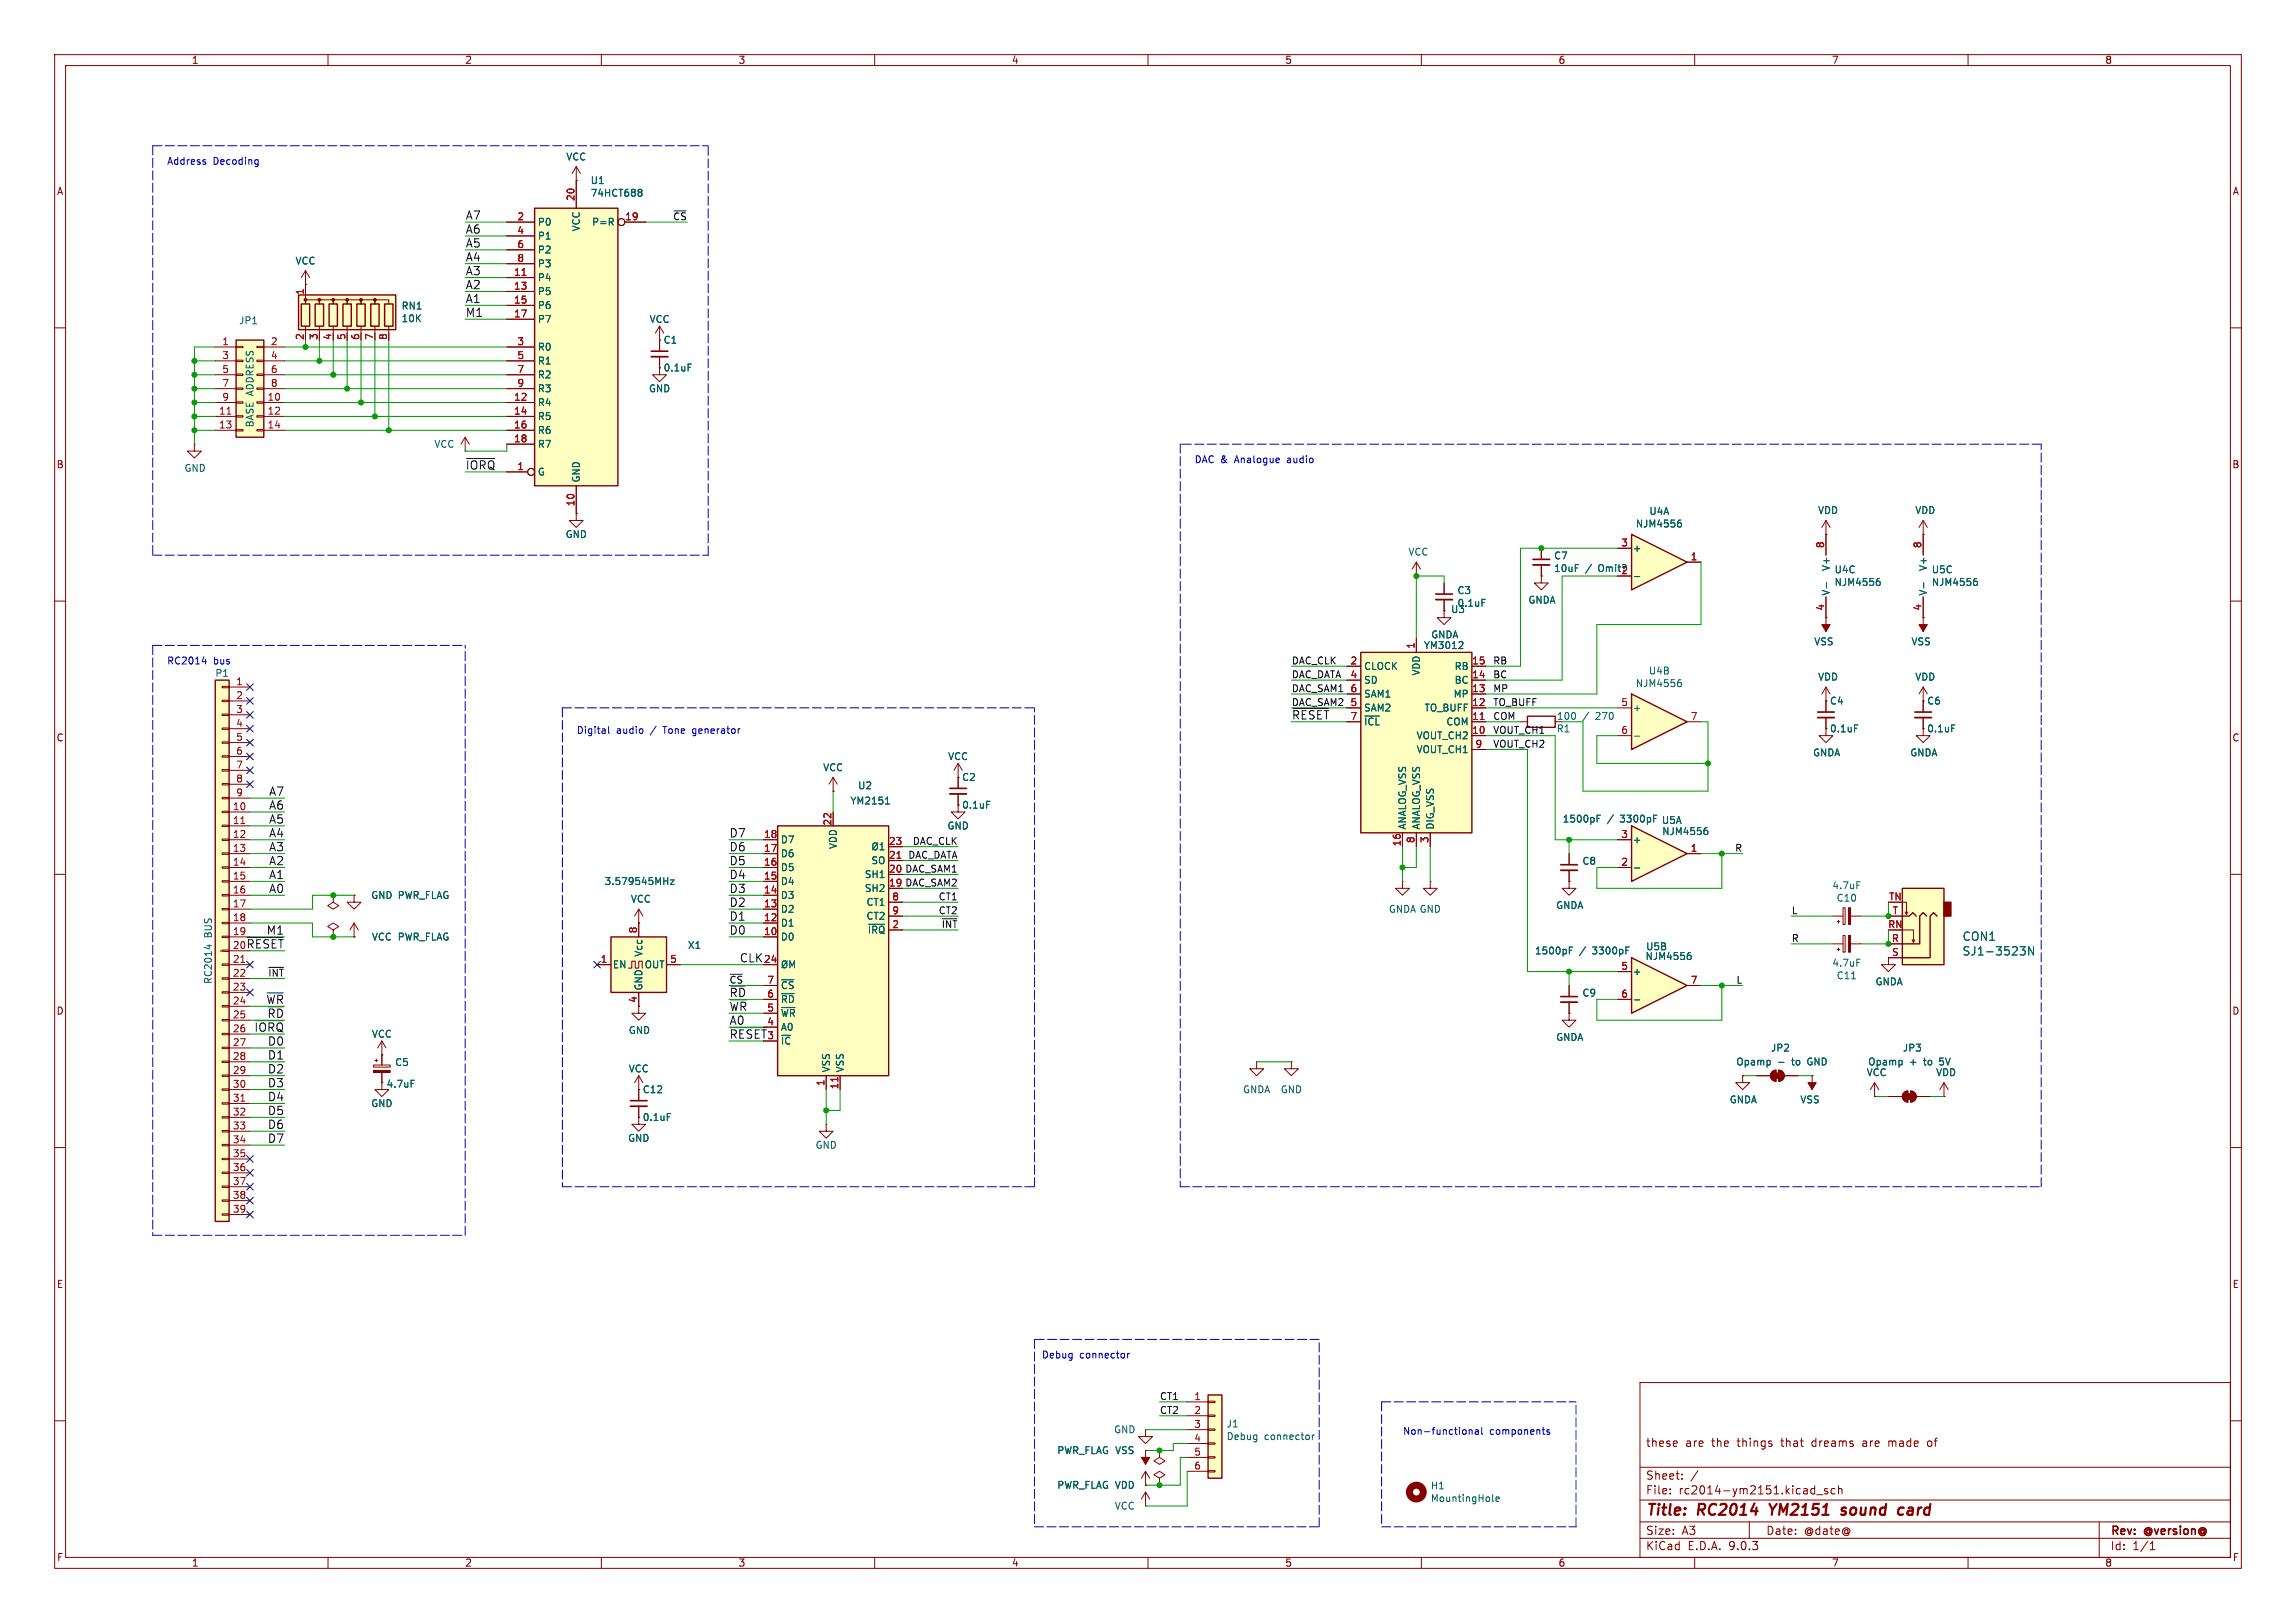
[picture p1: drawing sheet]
<svg xmlns="http://www.w3.org/2000/svg" width="420mm" height="297mm" viewBox="0 0 420 297" stroke-linecap="round" stroke-linejoin="round" font-family="sans-serif">
<defs><g id="words">
<g font-size="2.8" fill="#840000">
<text x="301" y="277.9">Title:</text>
<text x="310.6" y="277.9">RC2014</text>
<text x="324.6" y="277.9">YM2151</text>
<text x="338.5" y="277.9">sound</text>
<text x="349.7" y="277.9">card</text>
</g>
<g font-size="2.1" fill="#0f0f0f">
<text x="85.1" y="40.3">A7</text>
<text x="85.1" y="47.9">A4</text>
<text x="85.1" y="45.4">A5</text>
<text x="85.1" y="42.9">A6</text>
<text x="85.1" y="50.5">A3</text>
<text x="85.1" y="53">A2</text>
<text x="85.1" y="58.1">M1</text>
<text x="85.1" y="55.6">A1</text>
<text x="85.1" y="86">~{IORQ}</text>
<text x="236.2" y="131.8">~{RESET}</text>
<text x="49.2" y="148.3">A6</text>
<text x="49.2" y="145.7">A7</text>
<text x="49.2" y="150.8">A5</text>
<text x="49.2" y="155.9">A3</text>
<text x="49.2" y="153.4">A4</text>
<text x="133.3" y="155.9">D6</text>
<text x="133.3" y="153.4">D7</text>
<text x="49.2" y="161">A1</text>
<text x="49.2" y="158.4">A2</text>
<text x="133.3" y="158.4">D5</text>
<text x="133.3" y="161">D4</text>
<text x="49.2" y="163.5">A0</text>
<text x="133.3" y="163.5">D3</text>
<text x="133.3" y="166.1">D2</text>
<text x="45" y="173.7">~{RESET}</text>
<text x="48.7" y="171.1">M1</text>
<text x="133.3" y="171.1">D0</text>
<text x="133.3" y="168.6">D1</text>
<text x="135.3" y="176.2">CLK</text>
<text x="48.7" y="183.8">~{WR}</text>
<text x="133.3" y="185.1">~{WR}</text>
<text x="133.3" y="182.6">~{RD}</text>
<text x="46.5" y="188.9">~{IORQ}</text>
<text x="48.9" y="186.4">~{RD}</text>
<text x="48.9" y="191.5">D0</text>
<text x="133.3" y="187.6">A0</text>
<text x="48.9" y="194">D1</text>
<text x="48.9" y="196.5">D2</text>
<text x="48.9" y="199.1">D3</text>
<text x="48.9" y="201.6">D4</text>
<text x="48.9" y="204.2">D5</text>
<text x="48.9" y="206.7">D6</text>
<text x="48.9" y="209.2">D7</text>
</g>
<g font-size="2.1" fill="#006464">
<text x="358.9" y="172.4">CON1</text>
<text x="358.9" y="175.1">SJ1-3523N</text>
</g>
<g font-size="2.1" fill="#840000">
<text x="133.3" y="190.2">~{RESET}</text>
<text x="301" y="265">these</text>
<text x="308.3" y="265">are</text>
<text x="313.2" y="265">the</text>
<text x="318" y="265">things</text>
<text x="326.1" y="265">that</text>
<text x="331.8" y="265">dreams</text>
<text x="341.3" y="265">are</text>
<text x="346.2" y="265">made</text>
<text x="353.5" y="265">of</text>
<text x="301" y="273.7">File:</text>
<text x="301" y="271">Sheet:</text>
<text x="307.1" y="273.7">rc2014-ym2151.kicad_sch</text>
<text x="301" y="281.1">Size:</text>
<text x="307.6" y="281.1">A3</text>
<text x="323" y="281.1">Date:</text>
<text x="330" y="281.1">@date@</text>
<text x="386" y="281.3">Rev:</text>
<text x="392.4" y="281.3">@version@</text>
<text x="301" y="283.9">KiCad</text>
<text x="308.7" y="283.9">E.D.A.</text>
<text x="316.3" y="283.9">9.0.3</text>
<text x="386" y="283.9">Id:</text>
<text x="390.1" y="283.9">1/1</text>
</g>
<g font-size="1.8" fill="#840000">
<text x="35" y="11.9">1</text>
<text x="85" y="11.9">2</text>
<text x="135" y="11.9">3</text>
<text x="185" y="11.9">4</text>
<text x="235" y="11.9">5</text>
<text x="285" y="11.9">6</text>
<text x="335" y="11.9">7</text>
<text x="385" y="11.9">8</text>
<text x="10.3" y="35.9">A</text>
<text x="408.3" y="35.9">A</text>
<text x="10.3" y="85.9">B</text>
<text x="408.2" y="85.9">B</text>
<text x="10.3" y="135.9">C</text>
<text x="408.2" y="135.9">C</text>
<text x="162.5" y="159.8">20 DAC_SAM1</text>
<text x="162.5" y="162.3">19 DAC_SAM2</text>
<text x="10.3" y="185.9">D</text>
<text x="116.6" y="183.6" transform="rotate(-90 116.6 183.6)">4</text>
<text x="408.2" y="185.9">D</text>
<text x="10.3" y="235.9">E</text>
<text x="408.3" y="235.9">E</text>
<text x="10.3" y="285.9">F</text>
<text x="35" y="286.9">1</text>
<text x="85" y="286.9">2</text>
<text x="135" y="286.9">3</text>
<text x="185" y="286.9">4</text>
<text x="235" y="286.9">5</text>
<text x="285" y="286.9">6</text>
<text x="335" y="286.9">7</text>
<text x="385" y="286.9">8</text>
<text x="408.3" y="285.9">F</text>
</g>
<g font-size="1.8" fill="#006464">
<text x="103.5" y="29.6">VCC</text>
<text x="108" y="33.9">U1</text>
<text x="98.3" y="41.5">P0</text>
<text x="108" y="36.2">74HCT688</text>
<text x="108.2" y="41.5">P=R</text>
<text x="98.3" y="44">P1</text>
<text x="98.3" y="46.6">P2</text>
<text x="106.3" y="42.4" transform="rotate(-90 106.3 42.4)">VCC</text>
<text x="54" y="48.6">VCC</text>
<text x="98.3" y="49.1">P3</text>
<text x="98.3" y="51.7">P4</text>
<text x="43.6" y="59.5">JP1</text>
<text x="73.4" y="56.8">RN1</text>
<text x="73.4" y="59.2">10K</text>
<text x="98.3" y="54.2">P5</text>
<text x="98.3" y="56.7">P6</text>
<text x="98.3" y="59.3">P7</text>
<text x="118.7" y="59.3">VCC</text>
<text x="98.3" y="64.4">R0</text>
<text x="121.3" y="63.1">C1</text>
<text x="98.3" y="66.9">R1</text>
<text x="98.3" y="69.4">R2</text>
<text x="98.3" y="72">R3</text>
<text x="118.6" y="72">GND</text>
<text x="121.3" y="68.2">0.1uF</text>
<text x="98.3" y="74.5">R4</text>
<text x="98.3" y="77.1">R5</text>
<text x="46.6" y="78.3" transform="rotate(-90 46.6 78.3)">BASE ADDRESS</text>
<text x="79.4" y="82.1">VCC</text>
<text x="98.3" y="79.6">R6</text>
<text x="98.3" y="82.1">R7</text>
<text x="33.7" y="86.5">GND</text>
<text x="98.3" y="87.2">G</text>
<text x="106.3" y="88.4" transform="rotate(-90 106.3 88.4)">GND</text>
<text x="301.6" y="94.4">U4A</text>
<text x="332.5" y="94.3">VDD</text>
<text x="350.3" y="94.3">VDD</text>
<text x="103.4" y="98.7">GND</text>
<text x="257.5" y="101.9">VCC</text>
<text x="298.6" y="101.2">+</text>
<text x="299.1" y="96.7">NJM4556</text>
<text x="284.2" y="102.6">C7</text>
<text x="284.2" y="104.9">10uF</text>
<text x="290" y="104.9">/</text>
<text x="334.9" y="104.6" transform="rotate(-90 334.9 104.6)">V+</text>
<text x="335.5" y="107.4">NJM4556</text>
<text x="335.5" y="105.1">U4C</text>
<text x="352.7" y="104.6" transform="rotate(-90 352.7 104.6)">V+</text>
<text x="353.3" y="107.4">NJM4556</text>
<text x="353.3" y="105.1">U5C</text>
<text x="265.3" y="112.4">U3</text>
<text x="266.5" y="108.9">C3</text>
<text x="266.5" y="111.2">0.1uF</text>
<text x="279.5" y="110.7">GNDA</text>
<text x="334.9" y="109.1" transform="rotate(-90 334.9 109.1)">V-</text>
<text x="352.7" y="109.1" transform="rotate(-90 352.7 109.1)">V-</text>
<text x="260.4" y="119">YM3012</text>
<text x="261.7" y="117">GNDA</text>
<text x="331.8" y="118.3">VSS</text>
<text x="349.6" y="118.3">VSS</text>
<text x="39.3" y="124.1">P1</text>
<text x="249.4" y="122.8">CLOCK</text>
<text x="249.4" y="125.3">SD</text>
<text x="259.9" y="123.7" transform="rotate(-90 259.9 123.7)">VDD</text>
<text x="266" y="122.8">RB</text>
<text x="266" y="125.3">BC</text>
<text x="299.1" y="125.9">NJM4556</text>
<text x="301.5" y="123.6">U4B</text>
<text x="332.5" y="124.7">VDD</text>
<text x="350.3" y="124.7">VDD</text>
<text x="249.4" y="127.9">SAM1</text>
<text x="249.4" y="130.4">SAM2</text>
<text x="260.5" y="130.4">TO_BUFF</text>
<text x="265.8" y="127.9">MP</text>
<text x="284.7" y="131.9">100</text>
<text x="289.5" y="131.9">/</text>
<text x="292" y="131.9">270</text>
<text x="298.6" y="130.4">+</text>
<text x="334.7" y="129.1">C4</text>
<text x="352.4" y="129.1">C6</text>
<text x="249.4" y="132.9">~{ICL}</text>
<text x="259" y="135.5">VOUT_CH2</text>
<text x="264.5" y="132.9">COM</text>
<text x="284.7" y="134.2">R1</text>
<text x="334.7" y="134.2">0.1uF</text>
<text x="352.4" y="134.2">0.1uF</text>
<text x="150.5" y="141.3">VCC</text>
<text x="173.3" y="139.3">VCC</text>
<text x="175.9" y="143.1">C2</text>
<text x="259" y="138">VOUT_CH1</text>
<text x="331.6" y="138.6">GNDA</text>
<text x="349.3" y="138.6">GNDA</text>
<text x="155.5" y="147.4">YM2151</text>
<text x="156.9" y="144.6">U2</text>
<text x="175.9" y="148.2">0.1uF</text>
<text x="142.7" y="154.5">D7</text>
<text x="153.3" y="155.5" transform="rotate(-90 153.3 155.5)">VDD</text>
<text x="173.2" y="152">GND</text>
<text x="257.4" y="151.9" transform="rotate(-90 257.4 151.9)">ANALOG_VSS</text>
<text x="259.9" y="151.9" transform="rotate(-90 259.9 151.9)">ANALOG_VSS</text>
<text x="262.5" y="151.9" transform="rotate(-90 262.5 151.9)">DIG_VSS</text>
<text x="285.8" y="150.7">1500pF</text>
<text x="294" y="150.7">/</text>
<text x="296.5" y="150.7">3300pF</text>
<text x="298.6" y="154.5">+</text>
<text x="303.9" y="151">U5A</text>
<text x="304" y="153">NJM4556</text>
<text x="142.7" y="157.1">D6</text>
<text x="142.7" y="159.6">D5</text>
<text x="158.1" y="160.9">SH1</text>
<text x="159.3" y="158.3">SO</text>
<text x="289.4" y="158.4">C8</text>
<text x="67.8" y="164.7">GND PWR_FLAG</text>
<text x="110.5" y="162.2">3.579545MHz</text>
<text x="115.3" y="165.4">VCC</text>
<text x="142.7" y="162.2">D4</text>
<text x="142.7" y="164.7">D3</text>
<text x="142.7" y="167.2">D2</text>
<text x="158.1" y="163.4">SH2</text>
<text x="158.4" y="166">CT1</text>
<text x="254" y="167.2">GNDA GND</text>
<text x="284.6" y="166.5">GNDA</text>
<text x="335.1" y="162.9">4.7uF</text>
<text x="335.9" y="165.2">C10</text>
<text x="39" y="171.6" transform="rotate(-90 39 171.6)">BUS</text>
<text x="67.9" y="172.3">VCC PWR_FLAG</text>
<text x="125.7" y="173.8">X1</text>
<text x="142.7" y="169.8">D1</text>
<text x="142.7" y="172.3">D0</text>
<text x="158.4" y="168.5">CT2</text>
<text x="158.6" y="171">~{IRQ}</text>
<text x="112" y="177.4">EN</text>
<text x="117.7" y="175.2" transform="rotate(-90 117.7 175.2)">Vcc</text>
<text x="117.8" y="177.4">OUT</text>
<text x="280.7" y="174.9">1500pF</text>
<text x="288.9" y="174.9">/</text>
<text x="291.4" y="174.9">3300pF</text>
<text x="298.6" y="178.7">+</text>
<text x="300.9" y="175.9">NJM4556</text>
<text x="301" y="174.1">U5B</text>
<text x="335.1" y="177.1">4.7uF</text>
<text x="335.9" y="179.4">C11</text>
<text x="39" y="180.2" transform="rotate(-90 39 180.2)">RC2014</text>
<text x="117.7" y="181.4" transform="rotate(-90 117.7 181.4)">GND</text>
<text x="142.7" y="181.2">~{CS}</text>
<text x="142.7" y="183.7">~{RD}</text>
<text x="289.4" y="182.6">C9</text>
<text x="343" y="180.5">GNDA</text>
<text x="67.9" y="190.1">VCC</text>
<text x="114.9" y="189.4">GND</text>
<text x="142.7" y="186.3">~{WR}</text>
<text x="142.7" y="188.8">A0</text>
<text x="142.7" y="191.4">~{IC}</text>
<text x="284.6" y="190.7">GNDA</text>
<text x="72.2" y="195.3">C5</text>
<text x="114.9" y="196.4">VCC</text>
<text x="152" y="196.3" transform="rotate(-90 152 196.3)">VSS</text>
<text x="154.5" y="196.3" transform="rotate(-90 154.5 196.3)">VSS</text>
<text x="317.5" y="195.2">Opamp</text>
<text x="323.9" y="192.6">JP2</text>
<text x="327.9" y="195.2">to</text>
<text x="330.9" y="195.2">GND</text>
<text x="341.4" y="197.1">VCC</text>
<text x="341.6" y="195.2">Opamp</text>
<text x="348" y="192.6">JP3</text>
<text x="349.3" y="195.2">+</text>
<text x="352" y="195.2">to</text>
<text x="354.1" y="197.1">VDD</text>
<text x="355.1" y="195.2">5V</text>
<text x="67.8" y="202.8">GND</text>
<text x="70.6" y="199.2">4.7uF</text>
<text x="117.5" y="200.3">C12</text>
<text x="227.3" y="200.3">GNDA</text>
<text x="234.2" y="200.3">GND</text>
<text x="316.3" y="202.1">GNDA</text>
<text x="329.2" y="202.1">VSS</text>
<text x="114.8" y="209.1">GND</text>
<text x="117.5" y="205.3">0.1uF</text>
<text x="149.1" y="210.4">GND</text>
<text x="203.7" y="262.5">GND</text>
<text x="224.3" y="261.4">J1</text>
<text x="224.3" y="263.7">Debug</text>
<text x="231.3" y="263.7">connector</text>
<text x="193.3" y="266.3">PWR_FLAG VSS</text>
<text x="193.3" y="272.6">PWR_FLAG VDD</text>
<text x="261.6" y="272.7">H1</text>
<text x="261.6" y="275.1">MountingHole</text>
<text x="203.8" y="276.5">VCC</text>
</g>
<g font-size="1.8" fill="#0000c2">
<text x="30.5" y="30.2">Address</text>
<text x="39" y="30.2">Decoding</text>
<text x="218.4" y="84.8">DAC &amp;</text>
<text x="226" y="84.8">Analogue</text>
<text x="235.7" y="84.8">audio</text>
<text x="30.5" y="121.7">RC2014</text>
<text x="39" y="121.7">bus</text>
<text x="105.4" y="134.4">Digital</text>
<text x="112.7" y="134.4">audio</text>
<text x="119.1" y="134.4">/</text>
<text x="121.6" y="134.4">Tone</text>
<text x="127.1" y="134.4">generator</text>
<text x="190.5" y="248.7">Debug</text>
<text x="197.5" y="248.7">connector</text>
<text x="256.5" y="262.6">Non-functional</text>
<text x="272.5" y="262.6">components</text>
</g>
<g font-size="1.8" fill="#a90000">
<text x="94.5" y="40.4">2</text>
<text x="105.2" y="36.9" transform="rotate(-90 105.2 36.9)">20</text>
<text x="114.3" y="40.4">19</text>
<text x="94.5" y="42.9">4</text>
<text x="94.5" y="45.5">6</text>
<text x="93.9" y="50.5">11</text>
<text x="93.9" y="53.1">13</text>
<text x="94.5" y="48">8</text>
<text x="55.6" y="54" transform="rotate(-90 55.6 54)">1</text>
<text x="93.9" y="55.6">15</text>
<text x="93.9" y="58.2">17</text>
<text x="40.6" y="63.2">1</text>
<text x="40.6" y="65.8">3</text>
<text x="49.5" y="63.2">2</text>
<text x="49.5" y="65.8">4</text>
<text x="55.6" y="62.3" transform="rotate(-90 55.6 62.3)">2</text>
<text x="58.2" y="62.3" transform="rotate(-90 58.2 62.3)">3</text>
<text x="60.7" y="62.3" transform="rotate(-90 60.7 62.3)">4</text>
<text x="63.2" y="62.3" transform="rotate(-90 63.2 62.3)">5</text>
<text x="65.8" y="62.3" transform="rotate(-90 65.8 62.3)">6</text>
<text x="68.3" y="62.3" transform="rotate(-90 68.3 62.3)">7</text>
<text x="70.9" y="62.3" transform="rotate(-90 70.9 62.3)">8</text>
<text x="94.5" y="63.2">3</text>
<text x="94.5" y="65.8">5</text>
<text x="40.6" y="68.3">5</text>
<text x="40.6" y="70.9">7</text>
<text x="49.5" y="68.3">6</text>
<text x="49.5" y="70.9">8</text>
<text x="94.5" y="68.3">7</text>
<text x="94.5" y="70.9">9</text>
<text x="40" y="75.9">11</text>
<text x="40.6" y="73.4">9</text>
<text x="48.9" y="73.4">10</text>
<text x="48.9" y="75.9">12</text>
<text x="93.9" y="73.4">12</text>
<text x="93.9" y="75.9">14</text>
<text x="40" y="78.5">13</text>
<text x="48.9" y="78.5">14</text>
<text x="93.9" y="78.5">16</text>
<text x="93.9" y="81">18</text>
<text x="94.5" y="86.1">1</text>
<text x="105.2" y="92.8" transform="rotate(-90 105.2 92.8)">10</text>
<text x="296.5" y="100.1">3</text>
<text x="333.8" y="100.4" transform="rotate(-90 333.8 100.4)">8</text>
<text x="351.5" y="100.4" transform="rotate(-90 351.5 100.4)">8</text>
<text x="292.5" y="104.9">Omit?2</text>
<text x="309.2" y="102.6">1</text>
<text x="333.8" y="111.8" transform="rotate(-90 333.8 111.8)">4</text>
<text x="351.5" y="111.8" transform="rotate(-90 351.5 111.8)">4</text>
<text x="258.8" y="118.8" transform="rotate(-90 258.8 118.8)">1</text>
<text x="43.1" y="125.5">1</text>
<text x="246.9" y="121.7">2</text>
<text x="246.9" y="124.2">4</text>
<text x="269.2" y="121.7">15</text>
<text x="269.2" y="124.2">14</text>
<text x="43.1" y="128">2</text>
<text x="43.1" y="130.6">3</text>
<text x="246.9" y="126.7">6</text>
<text x="246.9" y="129.3">5</text>
<text x="246.9" y="131.8">7</text>
<text x="269.2" y="126.7">13</text>
<text x="269.2" y="129.3">12</text>
<text x="269.2" y="131.8">11</text>
<text x="296.5" y="129.3">5</text>
<text x="309.2" y="131.8">7</text>
<text x="43.1" y="133.1">4</text>
<text x="43.1" y="135.6">5</text>
<text x="269.2" y="134.4">10</text>
<text x="269.8" y="136.9">9</text>
<text x="296.5" y="134.4">6</text>
<text x="43.1" y="138.2">6</text>
<text x="43.1" y="140.7">7</text>
<text x="43.1" y="143.3">8</text>
<text x="42.5" y="148.3">10</text>
<text x="43.1" y="145.8">9</text>
<text x="42.5" y="150.9">11</text>
<text x="42.5" y="153.4">12</text>
<text x="42.5" y="156">13</text>
<text x="139.7" y="153.4">18</text>
<text x="139.7" y="156">17</text>
<text x="152.1" y="151.2" transform="rotate(-90 152.1 151.2)">22</text>
<text x="162.5" y="154.7">23</text>
<text x="256.3" y="155" transform="rotate(-90 256.3 155)">16</text>
<text x="258.8" y="154.4" transform="rotate(-90 258.8 154.4)">8</text>
<text x="261.4" y="154.4" transform="rotate(-90 261.4 154.4)">3</text>
<text x="296.5" y="153.4">3</text>
<text x="309.2" y="156">1</text>
<text x="42.5" y="158.5">14</text>
<text x="42.5" y="161">15</text>
<text x="139.7" y="158.5">16</text>
<text x="139.7" y="161">15</text>
<text x="162.5" y="157.2">21</text>
<text x="162.5" y="159.8">20</text>
<text x="296.5" y="158.5">2</text>
<text x="42.5" y="163.6">16</text>
<text x="42.5" y="166.1">17</text>
<text x="139.7" y="163.6">14</text>
<text x="139.7" y="166.1">13</text>
<text x="162.5" y="162.3">19</text>
<text x="163.1" y="164.8">8</text>
<text x="163.1" y="167.4">9</text>
<text x="345.5" y="164.8">TN</text>
<text x="346.1" y="167.4">T</text>
<text x="42.5" y="168.7">18</text>
<text x="42.5" y="171.2">19</text>
<text x="42.5" y="173.7">20</text>
<text x="116.6" y="170.9" transform="rotate(-90 116.6 170.9)">8</text>
<text x="139.7" y="168.7">12</text>
<text x="139.7" y="171.2">10</text>
<text x="163.1" y="169.9">2</text>
<text x="345.3" y="169.9">RN</text>
<text x="346" y="172.5">R</text>
<text x="42.5" y="176.3">21</text>
<text x="42.5" y="178.8">22</text>
<text x="109.8" y="176.3">1</text>
<text x="122.5" y="176.3">5</text>
<text x="139.7" y="176.3">24</text>
<text x="296.5" y="177.5">5</text>
<text x="346" y="175">S</text>
<text x="42.5" y="181.4">23</text>
<text x="42.5" y="183.9">24</text>
<text x="140.3" y="180.1">7</text>
<text x="140.3" y="182.6">6</text>
<text x="140.3" y="185.2">5</text>
<text x="296.5" y="182.6">6</text>
<text x="309.2" y="180.1">7</text>
<text x="42.5" y="186.4">25</text>
<text x="42.5" y="189">26</text>
<text x="42.5" y="191.5">27</text>
<text x="140.3" y="187.7">4</text>
<text x="140.3" y="190.2">3</text>
<text x="42.5" y="194.1">28</text>
<text x="42.5" y="196.6">29</text>
<text x="42.5" y="199.1">30</text>
<text x="42.5" y="201.7">31</text>
<text x="150.9" y="198.8" transform="rotate(-90 150.9 198.8)">1</text>
<text x="153.4" y="199.4" transform="rotate(-90 153.4 199.4)">11</text>
<text x="42.5" y="204.2">32</text>
<text x="42.5" y="206.8">33</text>
<text x="42.5" y="209.3">34</text>
<text x="42.5" y="211.8">35</text>
<text x="42.5" y="214.4">36</text>
<text x="42.5" y="216.9">37</text>
<text x="42.5" y="219.5">38</text>
<text x="42.5" y="222">39</text>
<text x="218.4" y="256.3">1</text>
<text x="218.4" y="258.8">2</text>
<text x="218.4" y="261.4">3</text>
<text x="218.4" y="263.9">4</text>
<text x="218.4" y="266.4">5</text>
<text x="218.4" y="269">6</text>
</g>
<g font-size="1.8" fill="#0f0f0f">
<text x="123" y="40.4">~{CS}</text>
<text x="236.2" y="124.2">DAC_DATA</text>
<text x="236.2" y="121.7">DAC_CLK</text>
<text x="273" y="121.7">RB</text>
<text x="273" y="124.2">BC</text>
<text x="236.2" y="126.7">DAC_SAM1</text>
<text x="236.2" y="129.3">DAC_SAM2</text>
<text x="273" y="131.8">COM</text>
<text x="273" y="126.7">MP</text>
<text x="273" y="129.3">TO_BUFF</text>
<text x="273" y="134.4">VOUT_CH1</text>
<text x="273" y="136.9">VOUT_CH2</text>
<text x="166.9" y="154.7">DAC_CLK</text>
<text x="317.3" y="155.9">R</text>
<text x="166" y="157.2">DAC_DATA</text>
<text x="171.6" y="167.4">CT2</text>
<text x="171.6" y="164.8">CT1</text>
<text x="327.7" y="167.4">L</text>
<text x="172.2" y="169.9">~{INT}</text>
<text x="327.7" y="172.5">R</text>
<text x="49" y="178.8">~{INT}</text>
<text x="133.3" y="180.1">~{CS}</text>
<text x="317.5" y="180.1">L</text>
<text x="212.1" y="256.3">CT1</text>
<text x="212.1" y="258.8">CT2</text>
</g>
<text font-size="1.8" fill="#840084" x="40.1" y="174.9">~</text>
</g></defs>
<g fill="none" stroke="#840000" stroke-width=".18">
<path d="M10 10h400v277h-400zM12 12h396v273h-396zM60 10v2M110 10v2M160 10v2M210 10v2M260 10v2M310 10v2M360 10v2M10 60h2M408 60h2M10 110h2"/>
<path d="M408 110h2M10 160h2M175.3 147.3v1.3h1.2l-1.2 1.3-1.3-1.3h1.3M175.3 147.3h.1M408 160h2M10 210h2M151.1 205.7v1.3h1.3l-1.3 1.3-1.2-1.3h1.2M151.1 205.7h.1M408 210h2M300 253h108v32h-108zM10 260h2M209.5 275.6h.1"/>
<path d="M209.5 273l-.7 1.3M209.5 273l.8 1.3M209.5 273v2.6M300 278.5h108M300 274.5h108M300 268.5h108M305.5 273.2v.2M305.5 272.5v.1M306.7 263.8l.1 .2-.7 .2M307.7 270.5v.2M307.7 269.8v.1M310.6 269.1l-1.3 1.9"/>
<path d="M320 278.5v3M332.3 273.5h1.1M334.3 272.5l-.4-.1-.2 .2 .1 .2 .5 .2v.3h-.6M335.7 272.5l-.5-.1-.3 .3v.4l.2 .2h.6M336.3 272.5l.2-.1 .4 .1v.9M336.3 271.9v1.5M345.5 263.7v1M345.6 263.8h-.1M352.9 263.7l-.3 .3v.4l.3 .3M384 278.5v6.5M408 260h2M60 285v2"/>
<path d="M110 285v2M160 285v2M210 285v2M260 285v2M300 281.5h108M310 285v2M360 285v2M393.3 283.6h.9M393.3 282.5l.4-.4v1.5"/>
</g>
<path d="M323.7 275.2l.5 1.1M337.7 276a.49 .49 0 0 0-.8 .3l.1 .1 .4 .1 .3 .3-.4 .4-.5-.1M348.1 275.9l.2 .1M349 276.5l-.1 .2 .1 .4" fill="none" stroke="#840000" stroke-width=".4"/>
<path d="M142.2 151.1h20.4v45.8h-20.4z" fill="#ffffc2"/>
<path d="M142.2 151.1h20.4v45.8h-20.4z" fill="none" stroke="#840000" stroke-width=".25"/>
<g fill="none" stroke="#840000" stroke-width=".18">
<path d="M175.3 139.7l-.8 1.3M175.3 139.7l.7 1.3M175.3 139.7v4.6M139.7 153.7h2.5M139.7 156.2h2.5M139.7 158.8h2.5M152.4 148.6v2.5M162.6 154.9h2.5M162.6 157.5h2.5M175.3 142.2h.1M175.3 145.3v2M139.7 176.5h2.5"/>
<path d="M139.7 161.3h2.5M139.7 163.8h2.5M139.7 166.4h2.5M139.7 168.9h2.5M139.7 171.5h2.5M162.6 165.1h2.5M162.6 167.6h2.5M162.6 170.2h2.5M139.7 180.3h2.5M139.7 182.9h2.5M139.7 185.4h2.5M151.1 196.9v2.5"/>
<path d="M153.7 196.9v2.5M209.5 265.4h.1M209.5 271.8h.1M209.5 261.6v1.3h1.3l-1.3 1.3-1.2-1.3h1.2M209.5 261.6h.1M209.5 265.4v2.6M209.5 269.2v2.6M209.5 269.2l-.7 1.3M209.5 269.2l.8 1.3M212.1 270.5l1-.6-1-.7-1 .7 1 .6v1.3M212.1 271.8h.1M212.1 265.4v1.3l1 .6-1 .7-1-.7 1-.6"/>
<path d="M212.1 265.4h.1"/>
</g>
<g fill="none" stroke="#006464" stroke-width=".18">
<path d="M159.7 154.4l.3-.2a.43 .43 0 0 1 .5 .5v.4a.42 .42 0 0 1-.4 .4 .42 .42 0 0 1-.4-.4zM160.6 154.2l-1 1.3M161 155.5h.7M161 154.6l.3-.4v1.3M162 147.1h.7M162.2 146l.1-.1v1.2M180.5 146.6h.6M143.2 176l.2-.2a.43 .43 0 0 1 .5 .5v.4a.42 .42 0 0 1-.4 .4 .42 .42 0 0 1-.4-.4zM144 175.8l-1 1.3M144.5 177.1v-1.3l.4 .9 .4-.9v1.3M158.9 169.1h2.9M273 274.6l.2 .2"/>
<path d="M273.6 274.3l.6-.1v-.2l-.4-.1-.2 .2 .1 .6h.5"/>
</g>
<path d="M164.1 157.1h.7M153.3 197.2v.7" fill="none" stroke="#a90000" stroke-width=".18"/>
<circle cx="259.1" cy="273" r="1.27" fill="none" stroke="#840000" stroke-width="1.3"/>
<path d="M208.8 266.7h1.5l-.8 1.3z" fill="#840000" stroke="#840000" stroke-width=".18"/>
<path d="M173.7 144.3h3.1" fill="none" stroke="#840000" stroke-width=".3"/>
<path d="M173.7 145.3h3.1" fill="none" stroke="#840000" stroke-width=".33"/>
<path d="M221 255.3h2.5v15.2h-2.5z" fill="#ffffc2"/>
<path d="M221 255.3h2.5v15.2h-2.5z" fill="none" stroke="#840000" stroke-width=".25"/>
<g fill="none" stroke="#840000" stroke-width=".18">
<path d="M105.4 33h.1M105.4 30.5l-.8 1.3M105.4 30.5l.8 1.3M105.4 30.5v2.5M85.1 82.6h.1M85.1 80l-.8 1.3M85.1 80l.8 1.3M85.1 80v2.6M68.3 194.9h3.1v.4h-3.1zM68.6 194.1h.5M68.8 193.8v.5M69.8 193v1.9"/>
<path d="M69.8 196.3v1.8M229.9 194.3v1.3h1.2l-1.2 1.3-1.3-1.3h1.3M229.9 194.3h.1M236.2 194.3v1.3h1.3l-1.3 1.3-1.3-1.3h1.3M236.2 194.3h.1M331.5 196.9h.1M331.5 196.9v2.5M342.9 198.1l-.8 1.3M342.9 198.1l.8 1.3M342.9 198.1v2.6M348.3 199.9l.7-.3v2.1a1.02 1.02 0 0 1-.9-.7 1.02 1.02 0 0 1 .2-1.1zM349.5 199.6a1.02 1.02 0 0 1 1 1.1 1.02 1.02 0 0 1-1 1z"/>
<path d="M342.9 200.7h.1M345.4 200.7h2.6M350.5 200.7h2.6M217.2 256.5h3.8M217.2 259.1h3.8M221 256.4h1.2v.3h-1.2zM221 259h1.2v.2h-1.2zM217.2 261.6h3.8M217.2 264.2h3.8M217.2 266.7h3.8M217.2 269.2h3.8M221 261.5h1.2v.2h-1.2z"/>
<path d="M221 264h1.2v.3h-1.2zM221 266.6h1.2v.2h-1.2zM221 269.1h1.2v.3h-1.2z"/>
</g>
<path d="M75.2 197.7h.6M240.1 262.6v.8M240.4 262.6l-.3 .2" fill="none" stroke="#006464" stroke-width=".18"/>
<g fill="#840000" stroke="#840000" stroke-width=".18">
<path d="M330.7 198.1h1.5l-.7 1.3z"/>
<path d="M348.7 200.2h1.1v1h-1.1z"/>
<path d="M348.3 199.9l.7-.3v2.1a1.02 1.02 0 0 1-.9-.7 1.02 1.02 0 0 1 .2-1.1z"/>
<path d="M349.5 199.6a1.02 1.02 0 0 1 1 1.1 1.02 1.02 0 0 1-1 1z"/>
<path d="M68.3 195.9h3.1v.4h-3.1z"/>
</g>
<path d="M43.2 62.2h5.1v17.8h-5.1z" fill="#ffffc2"/>
<path d="M43.2 62.2h5.1v17.8h-5.1z" fill="none" stroke="#840000" stroke-width=".25"/>
<g fill="none" stroke="#840000" stroke-width=".18">
<path d="M39.4 63.5h3.8M39.4 66h3.8M39.4 68.6h3.8M39.4 71.1h3.8M39.4 73.7h3.8M39.4 76.2h3.8M39.4 78.7h3.8M43.2 63.4h1.2v.2h-1.2zM43.2 65.9h1.2v.3h-1.2zM43.2 68.5h1.2v.2h-1.2zM43.2 71h1.2v.2h-1.2zM43.2 73.5h1.2v.3h-1.2z"/>
<path d="M43.2 76.1h1.2v.2h-1.2zM43.2 78.6h1.2v.3h-1.2zM47 63.4h1.3v.2h-1.3zM47 65.9h1.3v.3h-1.3zM47 68.5h1.3v.2h-1.3zM47 71h1.3v.2h-1.3zM47 73.5h1.3v.3h-1.3zM47 76.1h1.3v.2h-1.3zM47 78.6h1.3v.3h-1.3zM48.3 63.5h3.8M48.3 66h3.8M48.3 68.6h3.8"/>
<path d="M48.3 71.1h3.8M48.3 73.7h3.8M48.3 76.2h3.8M48.3 78.7h3.8"/>
</g>
<path d="M41.5 75.8h.7" fill="none" stroke="#a90000" stroke-width=".18"/>
<path d="M39.4 124.5h2.5v99h-2.5z" fill="#ffffc2"/>
<path d="M39.4 124.5h2.5v99h-2.5z" fill="none" stroke="#840000" stroke-width=".25"/>
<g fill="none" stroke="#840000" stroke-width=".18">
<path d="M40.6 125.6h1.3v.3h-1.3zM40.6 128.1h1.3v.3h-1.3zM40.6 130.7h1.3v.2h-1.3zM40.6 133.2h1.3v.3h-1.3zM40.6 135.8h1.3v.2h-1.3zM40.6 138.3h1.3v.3h-1.3zM41.9 125.7h3.8M41.9 128.3h3.8M41.9 130.8h3.8M41.9 133.4h3.8M41.9 135.9h3.8M41.9 138.4h3.8"/>
<path d="M40.6 140.8h1.3v.3h-1.3zM40.6 143.4h1.3v.2h-1.3zM40.6 145.9h1.3v.3h-1.3zM40.6 148.5h1.3v.2h-1.3zM40.6 151h1.3v.3h-1.3zM40.6 153.5h1.3v.3h-1.3zM40.6 156.1h1.3v.2h-1.3zM40.6 158.6h1.3v.3h-1.3zM41.9 141h3.8M41.9 143.5h3.8M41.9 146.1h3.8M41.9 148.6h3.8"/>
<path d="M41.9 151.1h3.8M41.9 153.7h3.8M41.9 156.2h3.8M41.9 158.8h3.8M40.6 161.2h1.3v.2h-1.3zM40.6 163.7h1.3v.3h-1.3zM40.6 166.2h1.3v.3h-1.3zM40.6 168.8h1.3v.2h-1.3zM40.6 171.3h1.3v.3h-1.3zM40.6 173.9h1.3v.2h-1.3zM40.6 176.4h1.3v.3h-1.3zM40.6 178.9h1.3v.3h-1.3z"/>
<path d="M41.9 161.3h3.8M41.9 163.8h3.8M41.9 166.4h3.8M41.9 168.9h3.8M41.9 171.5h3.8M41.9 174h3.8M41.9 176.5h3.8M41.9 179.1h3.8M61 163.8v1.3l1 .6-1 .7-1.1-.7 1.1-.6M61 163.8h.1M61 170.2l1-.7-1-.6-1.1 .6 1.1 .7v1.3M61 171.5h.1"/>
<path d="M64.8 163.8v1.3h1.2l-1.2 1.3-1.3-1.3h1.3M64.8 163.8h.1M64.8 171.5h.1M64.8 168.9l-.8 1.3M64.8 168.9l.7 1.3M64.8 168.9v2.6M40.6 181.5h1.3v.2h-1.3zM40.6 184h1.3v.3h-1.3zM40.6 186.6h1.3v.2h-1.3zM40.6 189.1h1.3v.3h-1.3zM40.6 191.6h1.3v.3h-1.3zM40.6 194.2h1.3v.2h-1.3z"/>
<path d="M40.6 196.7h1.3v.3h-1.3zM40.6 199.3h1.3v.2h-1.3zM41.9 181.6h3.8M41.9 184.2h3.8M41.9 186.7h3.8M41.9 189.2h3.8M41.9 191.8h3.8M41.9 194.3h3.8M41.9 196.9h3.8M41.9 199.4h3.8M69.8 198.1v1.3h1.3l-1.3 1.3-1.2-1.3h1.2M69.8 198.1h.1"/>
<path d="M69.8 193h.1M69.8 190.5l-.7 1.3M69.8 190.5l.8 1.3M69.8 190.5v2.5M355.6 198.1l-.8 1.3M355.6 198.1l.8 1.3M355.6 198.1v2.6M40.6 201.8h1.3v.3h-1.3zM40.6 204.3h1.3v.3h-1.3zM40.6 206.9h1.3v.2h-1.3zM40.6 209.4h1.3v.3h-1.3zM40.6 212h1.3v.2h-1.3z"/>
<path d="M40.6 214.5h1.3v.3h-1.3zM40.6 217h1.3v.3h-1.3zM40.6 219.6h1.3v.2h-1.3zM41.9 201.9h3.8M41.9 204.5h3.8M41.9 207h3.8M41.9 209.6h3.8M41.9 212.1h3.8M41.9 214.6h3.8M41.9 217.2h3.8M41.9 219.7h3.8M355.6 200.7h.1"/>
<path d="M40.6 222.1h1.3v.3h-1.3zM41.9 222.2h3.8"/>
</g>
<path d="M44.1 150.7h.7M44.1 176.1h.7M44.1 201.5h.7" fill="none" stroke="#a90000" stroke-width=".18"/>
<path d="M37.8 173.1h.9M38.3 172.9v.8" fill="none" stroke="#006464" stroke-width=".18"/>
<path d="M111.8 171.5h10.1v10.1h-10.1z" fill="#ffffc2"/>
<path d="M111.8 171.5h10.1v10.1h-10.1z" fill="none" stroke="#840000" stroke-width=".25"/>
<g fill="none" stroke="#840000" stroke-width=".18">
<path d="M109.2 176.5h2.6M114.9 177.2h.7v-1.3h.6v1.3h.6v-1.3h.7v1.3M116.8 168.9h.1M116.8 166.4v5.1M116.8 166.4l-.7 1.2M116.8 166.4l.8 1.2M121.9 176.5h2.6M116.8 181.6v3.8h1.3l-1.3 1.3-1.2-1.3h1.2M116.8 199.4h.1M116.8 196.9v4.5M116.8 196.9l-.7 1.2M116.8 196.9l.8 1.2"/>
<path d="M116.8 204.5v1.2h1.3l-1.3 1.3-1.2-1.3h1.2M116.8 204.5h.1M116.8 202.4v2.1"/>
</g>
<path d="M121.4 161.2h.8M122.2 160.6v1.3M122.6 161h.7l-.7 .9h.7M122.1 203.8h.6" fill="none" stroke="#006464" stroke-width=".18"/>
<path d="M115.3 201.4h3.1" fill="none" stroke="#840000" stroke-width=".3"/>
<path d="M115.3 202.4h3.1" fill="none" stroke="#840000" stroke-width=".33"/>
<path d="M248.9 119.4h20.3v33h-20.3z" fill="#ffffc2"/>
<path d="M248.9 119.4h20.3v33h-20.3zM279.4 131.1h5.1v2h-5.1z" fill="none" stroke="#840000" stroke-width=".25"/>
<g fill="none" stroke="#840000" stroke-width=".18">
<path d="M259.1 105.4h.1M259.1 102.9v2.5M259.1 116.8v2.6M259.1 102.9l-.8 1.2M259.1 102.9l.7 1.2M264.2 111.8v1.2h1.2l-1.2 1.3-1.3-1.3h1.3M264.2 111.8h.1M264.2 106.7v2M264.2 109.7v2.1M281.9 105.4v1.3h1.3l-1.3 1.3-1.2-1.3h1.2M281.9 105.4h.1M281.9 100.3v2.1"/>
<path d="M281.9 103.4v2M246.4 121.9h2.5M246.4 124.5h2.5M246.4 127h2.5M246.4 129.5h2.5M246.4 132.1h2.5M269.2 121.9h2.6M269.2 124.5h2.6M269.2 127h2.6M269.2 129.5h2.6M269.2 132.1h2.6M269.2 134.6h2.6"/>
<path d="M269.2 137.2h2.6M278.1 132.1h1.3M256.5 152.4v2.5M259.1 152.4v2.5M261.6 152.4v2.5M287 156.2v2M287 159.3v2"/>
</g>
<path d="M270.8 131.7h.7" fill="none" stroke="#a90000" stroke-width=".18"/>
<path d="M267.5 117.5l.1 .2-.1 .3-.7 .7h.8M271.1 109.7h.6M292.2 149.8h.4M292.2 149.2h.6M302.5 149.2h.6" fill="none" stroke="#006464" stroke-width=".18"/>
<path d="M262.6 108.7h3.1M280.4 102.4h3.1M285.5 158.2h3" fill="none" stroke="#840000" stroke-width=".3"/>
<path d="M262.6 109.7h3.1M280.4 103.4h3.1M285.5 159.3h3" fill="none" stroke="#840000" stroke-width=".33"/>
<path d="M298.4 127l10.2 5.1-10.2 5.1z" fill="#ffffc2"/>
<path d="M298.4 127l10.2 5.1-10.2 5.1z" fill="none" stroke="#840000" stroke-width=".25"/>
<path d="M295.9 129.5h2.5M295.9 134.6h2.5M308.6 132.1h2.5" fill="none" stroke="#840000" stroke-width=".18"/>
<path d="M299 134.7h.9M307.1 124.9h.2l.3 .2-.1 .4-.4 .1M307.2 124.4h.3" fill="none" stroke="#006464" stroke-width=".18"/>
<path d="M298.4 151.1l10.2 5.1-10.2 5.1z" fill="#ffffc2"/>
<path d="M298.4 151.1l10.2 5.1-10.2 5.1z" fill="none" stroke="#840000" stroke-width=".25"/>
<path d="M351.8 97.8v3.8M351.8 109.2v3.8M295.9 153.7h2.5M295.9 158.8h2.5M308.6 156.2h2.5" fill="none" stroke="#840000" stroke-width=".18"/>
<path d="M351.9 106.6v1M361.2 106.3h.3l.2 .3v.4l-.5 .1M361.4 105.9h.2M299 158.8h.9M311.9 151.9h.3l.2 .3-.1 .4-.4 .1M312 151.5h.3" fill="none" stroke="#006464" stroke-width=".18"/>
<path d="M348 162.6h7.6v13.9h-7.6z" fill="#ffffc2"/>
<path d="M355.6 165.1h1.3v2.5h-1.3z" fill="#840000" stroke="#840000" stroke-width=".25"/>
<path d="M348 162.6h7.6v13.9h-7.6zM348 167.6h1.2l.7-.6 .6 .6M352.4 167.6l-.6-.6-.6 .6v5.1h-3.2M354.3 167.6l-.6-.6-.6 .6v7.7h-5.1" fill="none" stroke="#840000" stroke-width=".25"/>
<g fill="none" stroke="#840000" stroke-width=".18">
<path d="M351.8 128.3v2M351.8 131.3v2.1M256.5 161.3v1.3h1.3l-1.3 1.2-1.2-1.2h1.2M256.5 161.3h.1M345.4 175.3h2.6M345.4 172.7h2.6M345.4 167.6h2.6M348 170.2h2v2.3l.3-.5M348 165.1h.7v2.3l.3-.5M348.5 166.9l.2 .5M349.8 172l.2 .5M287 185.4v1.3h1.3l-1.3 1.3-1.3-1.3h1.3"/>
<path d="M287 185.4h.1M318.8 196.9v1.2h1.2l-1.2 1.3-1.3-1.3h1.3M318.8 196.9h.1"/>
</g>
<path d="M357 132.7h.6M369.5 173.2h1l-.6 .6 .5 .2 .1 .5-.3 .3h-.5M372 173.2v1.6l-.9-1.6v1.6" fill="none" stroke="#006464" stroke-width=".18"/>
<path d="M350.3 130.3h3" fill="none" stroke="#840000" stroke-width=".3"/>
<path d="M350.3 131.3h3" fill="none" stroke="#840000" stroke-width=".33"/>
<path d="M298.4 97.8l10.2 5.1-10.2 5.1z" fill="#ffffc2"/>
<path d="M298.4 97.8l10.2 5.1-10.2 5.1z" fill="none" stroke="#840000" stroke-width=".25"/>
<g fill="none" stroke="#840000" stroke-width=".18">
<path d="M334 97.8h.1M334 95.3v6.3M334 95.3l-.8 1.2M334 95.3l.8 1.2M351.8 97.8h.1M351.8 95.3v2.5M351.8 95.3l-.8 1.2M351.8 95.3l.8 1.2M295.9 100.3h2.5M295.9 105.4h2.5M308.6 102.9h2.5M334 113h.1"/>
<path d="M334 109.2v6.4M351.8 113h.1M351.8 113v2.6M334 133.4v1.2h1.3l-1.3 1.3-1.3-1.3h1.3M334 133.4h.1M334 128.3h.1M334 125.7v4.6M334 131.3v2.1M334 125.7l-.8 1.3M334 125.7l.8 1.3M351.8 133.4v1.2h1.3l-1.3 1.3-1.3-1.3h1.3M351.8 133.4h.1"/>
<path d="M351.8 128.3h.1M351.8 125.7v2.6M351.8 125.7l-.8 1.3M351.8 125.7l.8 1.3M152.4 144.8h.1M152.4 142.2l-.8 1.3M152.4 142.2l.8 1.3M152.4 142.2v2.6M287 161.3v1.3h1.3l-1.3 1.2-1.3-1.2h1.3M287 161.3h.1M335.3 172.7h1.8M335.3 167.6h1.8"/>
<path d="M336 173.7h.5M336 168.7h.5M336.3 168.4v.5M336.3 173.5v.5M337.1 171.2h.4v3h-.4zM337.1 166.1h.4v3.1h-.4zM338.5 172.7h1.9M338.5 167.6h1.9M345.4 175.3v1.2h1.3l-1.3 1.3-1.2-1.3h1.2M345.4 175.3h.1M287 180.3v2.1M287 183.4v2"/>
<path d="M321.3 196.9h2.5M324.1 196.1l.8-.3v2.1a1.02 1.02 0 0 1-1-.7 1.02 1.02 0 0 1 .2-1.1zM325.4 195.8a1.02 1.02 0 0 1 1 1.1 1.02 1.02 0 0 1-1 1zM326.4 196.9h2.5"/>
</g>
<g fill="none" stroke="#006464" stroke-width=".18">
<path d="M307.1 95.7h.2l.3 .2-.1 .4-.4 .1M307.2 95.2h.3M299 105.5h.9M334.1 106.6v1M343.5 106.3h.2l.2 .3v.4l-.4 .1M343.6 105.9h.2M339.2 132.7h.6M287.1 173.9h.4M287.1 173.3h.6M297.4 173.3h.6M338.7 179.1h.7M339.7 175.5h.6"/>
<path d="M339.7 161.4h.6M325.4 194.4h.9"/>
</g>
<g fill="#840000" stroke="#840000" stroke-width=".18">
<path d="M324.6 196.3h1v1.1h-1z"/>
<path d="M324.1 196.1l.8-.3v2.1a1.02 1.02 0 0 1-1-.7 1.02 1.02 0 0 1 .2-1.1z"/>
<path d="M325.4 195.8a1.02 1.02 0 0 1 1 1.1 1.02 1.02 0 0 1-1 1z"/>
<path d="M338.1 171.2h.4v3h-.4z"/>
<path d="M338.1 166.1h.4v3.1h-.4z"/>
<path d="M351 114.3h1.6l-.8 1.3z"/>
<path d="M333.2 114.3h1.6l-.8 1.3z"/>
</g>
<path d="M332.5 130.3h3M285.5 182.4h3" fill="none" stroke="#840000" stroke-width=".3"/>
<path d="M332.5 131.3h3M285.5 183.4h3" fill="none" stroke="#840000" stroke-width=".33"/>
<path d="M298.4 175.3l10.2 5-10.2 5.1z" fill="#ffffc2"/>
<path d="M298.4 175.3l10.2 5-10.2 5.1z" fill="none" stroke="#840000" stroke-width=".25"/>
<g fill="none" stroke="#840000" stroke-width=".18">
<path d="M55.9 52.1h.1M55.9 49.5l-.8 1.3M55.9 49.5l.7 1.3M55.9 49.5v2.6M120.6 59.7l-.7 1.3M120.6 59.7l.8 1.3M120.6 59.7v4.6M120.6 62.2h.1M120.6 67.3v1.3h1.3l-1.3 1.3-1.2-1.3h1.2M120.6 67.3h.1M120.6 65.3v2M105.4 94v1.3h1.3l-1.3 1.2-1.3-1.2h1.3"/>
<path d="M105.4 94h.1M261.6 161.3v1.3h1.3l-1.3 1.2-1.3-1.2h1.3M261.6 161.3h.1M295.9 177.8h2.5M295.9 182.9h2.5M308.6 180.3h2.5"/>
</g>
<path d="M125.9 66.6h.6M308.9 174.8h.2l.3 .2-.1 .5-.4 .1M309 174.3h.2M299 183h.9" fill="none" stroke="#006464" stroke-width=".18"/>
<path d="M119.1 64.3h3.1" fill="none" stroke="#840000" stroke-width=".3"/>
<path d="M119.1 65.3h3.1" fill="none" stroke="#840000" stroke-width=".33"/>
<path d="M97.8 38.1h15.2v50.8h-15.2z" fill="#ffffc2"/>
<path d="M97.8 38.1h15.2v50.8h-15.2z" fill="none" stroke="#840000" stroke-width=".25"/>
<g fill="none" stroke="#840000" stroke-width=".18">
<path d="M105.4 33v5.1M92.7 40.6h5.1M92.7 43.2h5.1M92.7 45.7h5.1M92.7 48.3h5.1M92.7 50.8h5.1M92.7 53.3h5.1M92.7 55.9h5.1M92.7 58.4h5.1M114.3 40.6h3.8M92.7 63.5h5.1M92.7 66h5.1"/>
<path d="M92.7 68.6h5.1M92.7 71.1h5.1M92.7 73.7h5.1M92.7 76.2h5.1M92.7 78.7h5.1M35.6 81.3v1.3h1.2l-1.2 1.2-1.3-1.2h1.3M35.6 81.3h.1M92.7 81.3h5.1M92.7 86.4h3.8M105.4 88.9v5.1"/>
<circle cx="113.7" cy="40.6" r=".63"/>
<circle cx="97.2" cy="86.4" r=".63"/>
</g>
<path d="M95.5 50.4h.7" fill="none" stroke="#a90000" stroke-width=".18"/>
<path d="M117 34.6h.2l.2 .3-.2 .3M117 35.2h.2M117.2 35.2l.2 .2v.3l-.1 .2h-.3" fill="none" stroke="#006464" stroke-width=".18"/>
<path d="M54.6 54h17.8v6.3h-17.8z" fill="#ffffc2"/>
<path d="M54.6 54h17.8v6.3h-17.8zM55.1 55.6h1.5v4.1h-1.5zM57.7 55.6h1.5v4.1h-1.5zM60.2 55.6h1.5v4.1h-1.5zM62.7 55.6h1.6v4.1h-1.6zM65.3 55.6h1.5v4.1h-1.5zM67.8 55.6h1.5v4.1h-1.5zM70.4 55.6h1.5v4.1h-1.5z" fill="none" stroke="#840000" stroke-width=".25"/>
<g fill="#840000" stroke="#840000" stroke-width=".18">
<circle cx="55.9" cy="54.9" r=".25"/>
<circle cx="58.4" cy="54.9" r=".25"/>
<circle cx="61" cy="54.9" r=".25"/>
<circle cx="63.5" cy="54.9" r=".25"/>
<circle cx="66" cy="54.9" r=".25"/>
<circle cx="68.6" cy="54.9" r=".25"/>
</g>
<g fill="none" stroke="#840000" stroke-width=".18">
<path d="M105.4 33h.1M105.4 33v5.1M55.9 55.6v-.7h2.5v.7v-.7h2.6v.7v-.7h2.5v.7v-.7h2.5v.7v-.7h2.6v.7v-.7h2.5v.7M55.9 52.1h.1M55.9 52.1v2.5M55.9 59.7v1.3M58.4 59.7v1.3M61 59.7v1.3M63.5 59.7v1.3M66 59.7v1.3M68.6 59.7v1.3M71.1 59.7v1.3"/>
<path d="M92.7 40.6h5.1M92.7 43.2h5.1M92.7 45.7h5.1M92.7 48.3h5.1M92.7 50.8h5.1M92.7 53.3h5.1M92.7 55.9h5.1M92.7 58.4h5.1M114.3 40.6h3.8M92.7 63.5h5.1M92.7 66h5.1M92.7 68.6h5.1"/>
<path d="M92.7 71.1h5.1M92.7 73.7h5.1M92.7 76.2h5.1M92.7 78.7h5.1M120.6 67.3h.1M120.6 62.2h.1M120.6 62.2v2.1M120.6 65.3v2M92.7 81.3h5.1M92.7 86.4h3.8M105.4 94h.1M105.4 88.9v5.1"/>
<path d="M334 97.8h.1M334 97.8v3.8M351.8 97.8h.1M351.8 97.8v3.8M259.1 116.8v2.6M264.2 111.8h.1M264.2 106.7v2M264.2 109.7v2.1M281.9 105.4h.1M281.9 100.3v2.1M281.9 103.4v2M295.9 100.3h2.5"/>
<path d="M295.9 105.4h2.5M308.6 102.9h2.5M334 113h.1M334 109.2v3.8M351.8 113h.1M351.8 109.2v3.8M246.4 121.9h2.5M246.4 124.5h2.5M246.4 127h2.5M246.4 129.5h2.5M246.4 132.1h2.5M269.2 121.9h2.6"/>
<path d="M269.2 124.5h2.6M269.2 127h2.6M269.2 129.5h2.6M269.2 132.1h2.6M269.2 134.6h2.6M269.2 137.2h2.6M334 133.4h.1M334 128.3h.1M334 128.3v2M334 131.3v2.1M351.8 133.4h.1M351.8 128.3h.1"/>
<path d="M351.8 128.3v2M351.8 131.3v2.1M139.7 153.7h2.5M139.7 156.2h2.5M139.7 158.8h2.5M152.4 144.8h.1M152.4 148.6v2.5M162.6 154.9h2.5M162.6 157.5h2.5M175.3 147.3h.1M175.3 142.2h.1M175.3 142.2v2.1"/>
<path d="M175.3 145.3v2M256.5 152.4v2.5M259.1 152.4v2.5M261.6 152.4v2.5M287 156.2v2M287 159.3v2M295.9 153.7h2.5M295.9 158.8h2.5M308.6 156.2h2.5M61 163.8h.1M61 171.5h.1M64.8 163.8h.1"/>
<path d="M64.8 171.5h.1M109.2 176.5h2.6M116.8 168.9h.1M116.8 168.9v2.6M121.9 176.5h2.6M139.7 176.5h2.5M139.7 161.3h2.5M139.7 163.8h2.5M139.7 166.4h2.5M139.7 168.9h2.5M139.7 171.5h2.5M162.6 165.1h2.5"/>
<path d="M162.6 167.6h2.5M162.6 170.2h2.5M287 161.3h.1M295.9 177.8h2.5M345.4 175.3h.1M345.4 167.6h2.6M345.4 175.3h2.6M345.4 172.7h2.6M69.8 198.1h.1M69.8 193h.1M69.8 193v1.9M69.8 196.3v1.8"/>
<path d="M116.8 199.4h.1M116.8 181.6v2.6M116.8 199.4v2M139.7 180.3h2.5M139.7 182.9h2.5M139.7 185.4h2.5M151.1 196.9v2.5M153.7 196.9v2.5M287 185.4h.1M287 180.3v2.1M287 183.4v2M295.9 182.9h2.5"/>
<path d="M308.6 180.3h2.5M318.8 196.9h.1M321.3 196.9h2.5M326.4 196.9h2.5M331.5 196.9h.1M116.8 204.5h.1M116.8 202.4v2.1M342.9 200.7h.1M345.4 200.7h2.6M350.5 200.7h2.6M355.6 200.7h.1M209.5 265.4h.1"/>
<path d="M209.5 271.8h.1M212.1 271.8h.1M212.1 265.4h.1"/>
<circle cx="113.7" cy="40.6" r=".63"/>
<circle cx="97.2" cy="86.4" r=".63"/>
</g>
<path d="M85.3 83.9h5.2M236.5 129.6h6.6M45.2 171.5h6.6M46.7 186.8h5.1M133.6 188h6.6" fill="none" stroke="#0f0f0f" stroke-width=".18"/>
<g fill="none" stroke="#0000c2" stroke-width=".18" stroke-dasharray="1.7 .6">
<path d="M27.9 26.7v74.9M27.9 26.7h101.6M215.9 81.3h.1M215.9 81.3v135.9M373.4 81.3h-157.5M27.9 101.6h101.6M27.9 118.1v108M27.9 118.1h57.2M129.5 101.6v-74.9M102.9 129.5h86.3M102.9 129.5v87.7M102.9 217.2h86.3"/>
<path d="M189.2 217.2v-87.7M215.9 217.2h157.5M373.4 217.2v-135.9M27.9 226.1h57.2M85.1 226.1v-108M189.2 245.1v34.3M241.3 245.1h-52.1M252.7 256.5h35.6M252.7 256.5v22.9M189.2 279.4h52.1M241.3 279.4v-34.3M252.7 279.4h35.6"/>
<path d="M288.3 279.4v-22.9"/>
</g>
<g fill="none" stroke="#009600" stroke-width=".18">
<path d="M85.1 53.3h7.6M85.1 55.9h7.6M85.1 50.8h7.6M85.1 40.6h7.6M85.1 48.3h7.6M85.1 43.2h7.6M85.1 45.7h7.6M85.1 58.4h7.6M118.1 40.6h7.6M35.6 78.7h3.8M35.6 76.2h3.8M35.6 68.6h3.8"/>
<path d="M35.6 66h3.8M35.6 71.1h3.8M35.6 73.7h3.8M39.4 63.5h-3.8v17.8M52.1 78.7h40.6M52.1 63.5h40.6M52.1 76.2h40.6M52.1 68.6h40.6M52.1 66h40.6M52.1 71.1h40.6M52.1 73.7h40.6M55.9 62.2v1.3"/>
<path d="M58.4 62.2v3.8M61 62.2v6.4M63.5 62.2v8.9M66 62.2v11.5M68.6 62.2v14M71.1 62.2v16.5M85.1 86.4h7.6M92.7 81.3v1.3h-7.6M264.2 106.7v-1.3h-5.1v11.4M295.9 105.4h-10.2v19.1h-13.9M295.9 100.3h-17.8v21.6h-6.3M311.1 102.9v11.4h-19v12.7h-20.3"/>
<path d="M236.2 129.5h10.2M236.2 132.1h10.2M236.2 124.5h10.2M236.2 127h10.2M236.2 121.9h10.2M271.8 134.6h12.7v19.1h11.4M271.8 129.5h24.1M271.8 137.2h7.6v40.6h16.5M271.8 132.1h6.3M285.7 132.1h3.9v12.7h22.8v-12.7h-1.3M295.9 134.6h-3.8v5.1h20.3M45.7 153.7h6.4"/>
<path d="M45.7 146.1h6.4M45.7 151.1h6.4M45.7 158.8h6.4M45.7 156.2h6.4M45.7 148.6h6.4M133.3 153.7h6.4M133.3 158.8h6.4M133.3 156.2h6.4M152.4 144.8v3.8M165.1 154.9h10.2M165.1 157.5h10.2M256.5 154.9v6.4"/>
<path d="M259.1 154.9v3.9h-2.6M261.6 154.9v6.4M287 153.7v2.5M311.1 156.2h7.7M315 156.2v6.4h-22.9v-3.8h3.8M45.7 161.3h6.4M45.7 163.8h6.4M45.7 171.5h6.4M45.7 168.9h11.4v2.6h7.7M45.7 174h6.4M45.7 179.1h6.4M64.8 163.8h-7.7v2.6h-11.4"/>
<path d="M124.5 176.5h15.2M133.3 161.3h6.4M133.3 163.8h6.4M133.3 171.5h6.4M133.3 168.9h6.4M133.3 166.4h6.4M165.1 165.1h10.2M165.1 167.6h10.2M165.1 162.6h10.2M165.1 170.2h10.2M165.1 160h10.2M287 177.8v2.5"/>
<path d="M327.7 172.7h7.6M327.7 167.6h7.6M345.4 170.2v2.5h-5M345.4 165.1v2.5h-5M45.7 196.9h6.4M45.7 186.7h6.4M45.7 184.2h6.4M45.7 191.8h6.4M45.7 189.2h6.4M45.7 194.3h6.4M45.7 199.4h6.4M133.3 180.3h6.4"/>
<path d="M133.3 182.9h6.4M133.3 188h6.4M133.3 190.5h6.4M133.3 185.4h6.4M151.1 199.4v6.3M153.7 199.4v3.8h-2.6M229.9 194.3h6.3M311.1 180.3h7.7M315 180.3v6.4h-22.9v-3.8h3.8M318.8 196.9h2.5M328.9 196.9h2.6M45.7 204.5h6.4"/>
<path d="M45.7 207h6.4M45.7 209.6h6.4M45.7 201.9h6.4M342.9 200.7h2.5M353.1 200.7h2.5M212.1 256.5h5.1M212.1 259.1h5.1M209.5 261.6h7.7M217.2 266.7h-1.3v5.1h-6.4M217.2 269.2v6.4h-7.7M217.2 264.2h-2.6v1.2h-5.1"/>
</g>
<g fill="none" stroke="#000084" stroke-width=".18">
<path d="M45.1 132.7l1.2 1.3M45.1 125.1l1.2 1.2M45.1 137.8l1.2 1.2M45.1 135.3l1.2 1.2M45.1 127.7l1.2 1.2M45.1 130.2l1.2 1.2M46.3 132.7l-1.2 1.3M46.3 125.1l-1.2 1.2M46.3 137.8l-1.2 1.2M46.3 135.3l-1.2 1.2M46.3 127.7l-1.2 1.2M46.3 130.2l-1.2 1.2"/>
<path d="M45.1 140.4l1.2 1.2M45.1 142.9l1.2 1.2M46.3 140.4l-1.2 1.2M46.3 142.9l-1.2 1.2M45.1 175.9l1.2 1.2M46.3 175.9l-1.2 1.2M108.6 175.9l1.2 1.2M109.8 175.9l-1.2 1.2M45.1 181l1.2 1.2M46.3 181l-1.2 1.2M45.1 216.6l1.2 1.2M45.1 214l1.2 1.2"/>
<path d="M45.1 211.5l1.2 1.2M45.1 219.1l1.2 1.2M46.3 216.6l-1.2 1.2M46.3 214l-1.2 1.2M46.3 211.5l-1.2 1.2M46.3 219.1l-1.2 1.2M45.1 221.6l1.2 1.3M46.3 221.6l-1.2 1.3"/>
</g>
<g fill="none" stroke="#0000c2" stroke-width=".18">
<path d="M37.5 29.6l.2 .2-.2 .3M37.5 29.2l.1 .1M46.8 29.2l.4 .1M47.2 29.2v1l-.1 .2-.3 .1M47.2 30l-.4 .1M234 83.9v.2l-.6 .2M37 121.1h.8M37.6 120.7v.8M111.3 132.9v1.1l.2 .2M135.3 133.4h.1M206.3 247.7v.8M206.6 247.7l-.3 .2"/>
<path d="M268.7 261.6v.9M268.7 261.8l.2-.2 .3 .1 .1 .8M269.9 261.7h.5v.8M270.4 261.9l-.4 .1-.2 .2 .2 .3 .4-.1M271 261.2v1.1l.2 .2M283.4 261.7l-.3-.1-.2 .2 .1 .2 .4 .1v.3h-.5"/>
</g>
<g fill="none" stroke="#006464" stroke-width=".18">
<path d="M117 34.6h.2l.2 .3-.2 .3M117 35.2h.2M117.2 35.2l.2 .2v.3l-.1 .2h-.3M125.9 66.6h.6M307.1 95.7h.2l.3 .2-.1 .4-.4 .1M307.2 95.2h.3M267.5 117.5l.1 .2-.1 .3-.7 .7h.8M271.1 109.7h.6M299 105.5h.9M334.1 106.6v1M343.5 106.3h.2l.2 .3v.4l-.4 .1M343.6 105.9h.2"/>
<path d="M351.9 106.6v1M361.2 106.3h.3l.2 .3v.4l-.5 .1M361.4 105.9h.2M339.2 132.7h.6M357 132.7h.6M159.7 154.4l.3-.2a.43 .43 0 0 1 .5 .5v.4a.42 .42 0 0 1-.4 .4 .42 .42 0 0 1-.4-.4zM160.6 154.2l-1 1.3M161 155.5h.7M161 154.6l.3-.4v1.3M162 147.1h.7M162.2 146l.1-.1v1.2M180.5 146.6h.6"/>
<path d="M292.2 149.8h.4M292.2 149.2h.6M299 158.8h.9M302.5 149.2h.6M311.9 151.9h.3l.2 .3-.1 .4-.4 .1M312 151.5h.3M121.4 161.2h.8M122.2 160.6v1.3M122.6 161h.7l-.7 .9h.7M143.2 176l.2-.2a.43 .43 0 0 1 .5 .5v.4a.42 .42 0 0 1-.4 .4 .42 .42 0 0 1-.4-.4zM144 175.8l-1 1.3M144.5 177.1v-1.3l.4 .9 .4-.9v1.3"/>
<path d="M158.9 169.1h2.9M287.1 173.9h.4M287.1 173.3h.6M297.4 173.3h.6M308.9 174.8h.2l.3 .2-.1 .5-.4 .1M309 174.3h.2M369.5 173.2h1l-.6 .6 .5 .2 .1 .5-.3 .3h-.5M372 173.2v1.6l-.9-1.6v1.6M75.2 197.7h.6M299 183h.9M325.4 194.4h.9M122.1 203.8h.6"/>
</g>
<path d="M95.5 50.4h.7M270.8 131.7h.7M164.1 157.1h.7M153.3 197.2v.7" fill="none" stroke="#a90000" stroke-width=".18"/>
<g fill="#009600" stroke="#009600" stroke-width=".18">
<circle cx="66" cy="73.7" r=".46"/>
<circle cx="71.1" cy="78.7" r=".46"/>
<circle cx="68.6" cy="76.2" r=".46"/>
<circle cx="35.6" cy="78.7" r=".46"/>
<circle cx="35.6" cy="76.2" r=".46"/>
<circle cx="35.6" cy="73.7" r=".46"/>
<circle cx="35.6" cy="66" r=".46"/>
<circle cx="58.4" cy="66" r=".46"/>
<circle cx="55.9" cy="63.5" r=".46"/>
<circle cx="35.6" cy="71.1" r=".46"/>
<circle cx="35.6" cy="68.6" r=".46"/>
<circle cx="63.5" cy="71.1" r=".46"/>
<circle cx="61" cy="68.6" r=".46"/>
<circle cx="61" cy="163.8" r=".46"/>
<circle cx="61" cy="171.5" r=".46"/>
<circle cx="151.1" cy="203.2" r=".46"/>
<circle cx="212.1" cy="271.8" r=".46"/>
<circle cx="212.1" cy="265.4" r=".46"/>
<circle cx="287" cy="153.7" r=".46"/>
<circle cx="281.9" cy="100.3" r=".46"/>
<circle cx="345.4" cy="167.6" r=".46"/>
<circle cx="345.4" cy="172.7" r=".46"/>
<circle cx="315" cy="180.3" r=".46"/>
<circle cx="287" cy="177.8" r=".46"/>
<circle cx="256.5" cy="158.8" r=".46"/>
<circle cx="315" cy="156.2" r=".46"/>
<circle cx="259.1" cy="105.4" r=".46"/>
<circle cx="312.4" cy="139.7" r=".46"/>
</g>
<use href="#words"/>
</svg>
